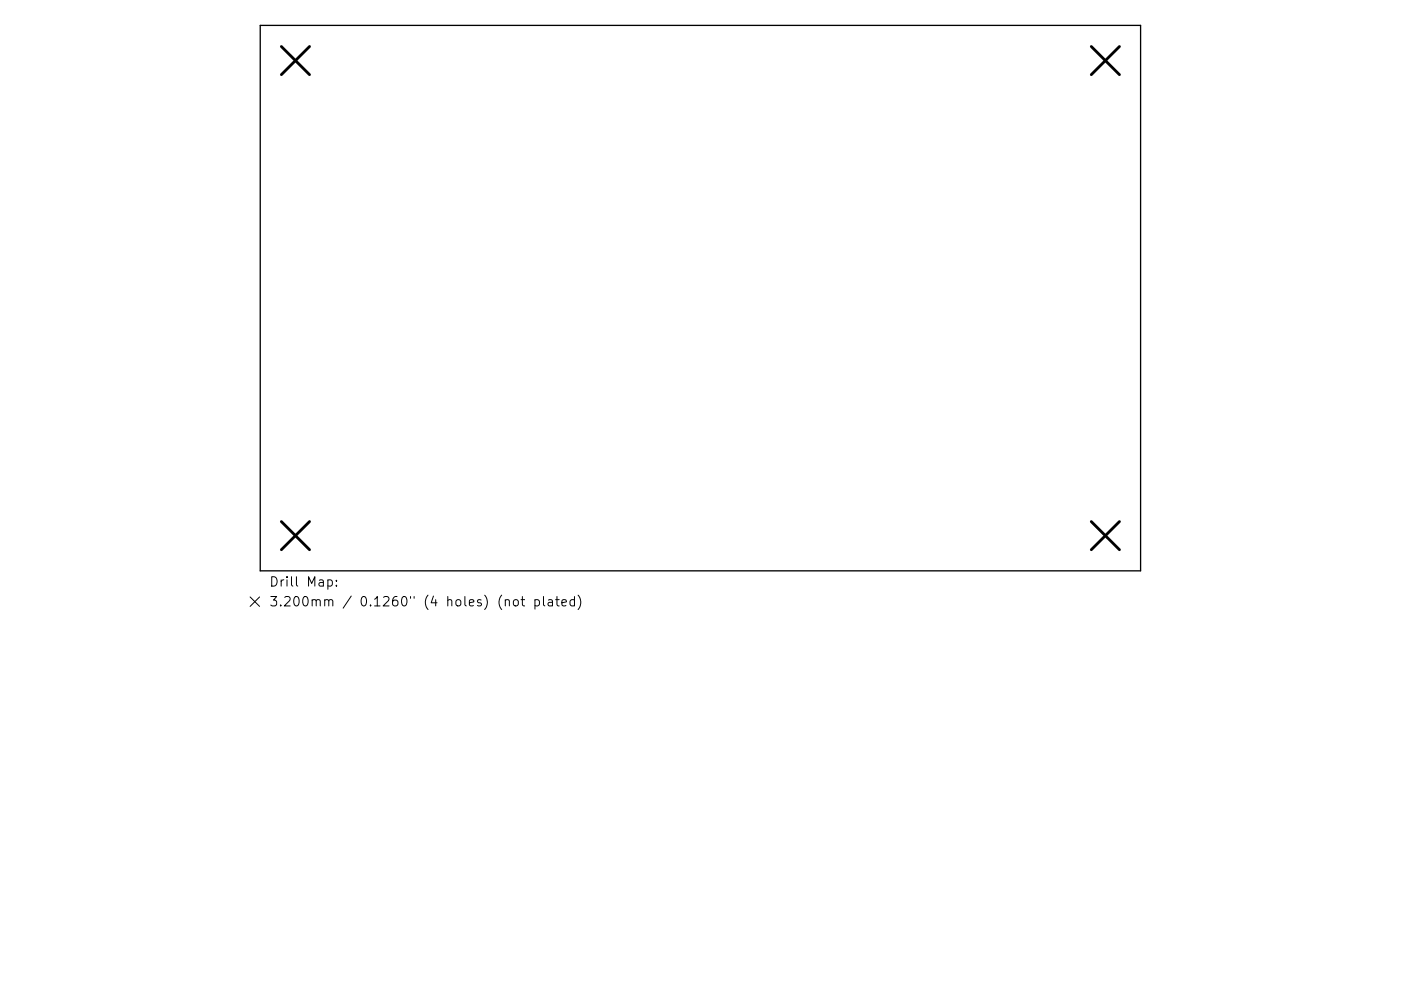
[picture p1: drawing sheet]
<svg xmlns="http://www.w3.org/2000/svg" width="297mm" height="210mm" viewBox="0 0 297 210" stroke-linecap="round" stroke-linejoin="round" font-family="sans-serif">
<defs><g id="words">
<g font-size="2.8">
<text x="57" y="124.5">Drill Map:</text>
<text x="57" y="128.7">3.200mm / 0.1260&quot; (4 holes) (not plated)</text>
</g>
</g></defs>
<path d="M55.2 5.4h186.6v115.7h-186.6z" fill="none" stroke="#000" stroke-width=".28"/>
<path d="M59.7 9.9l5.9 5.9M65.6 9.9l-5.9 5.9M231.4 9.9l5.9 5.9M237.3 9.9l-5.9 5.9M59.7 110.7l5.9 5.9M65.6 110.7l-5.9 5.9M231.4 110.7l5.9 5.9M237.3 110.7l-5.9 5.9" fill="none" stroke="#000" stroke-width=".6"/>
<g fill="none" stroke="#000" stroke-width=".21">
<path d="M53 126.7l2 2M55 126.7l-2 2M69.5 123.1l.6-.1 .4 .4v.6l-.2 .3h-.8M71.3 124.2v.2M71.3 123.1v.2M107.1 127.4l.3-.2 .5 .1 .1 1.3M108.9 127.4l.3-.2a.54 .54 0 0 1 .7 .4v.6a.54 .54 0 0 1-.5 .4 .54 .54 0 0 1-.6-.4zM110.5 127.2h.7M110.8 126.6v1.7v.2l.4 .1M113.4 127.3l.6-.1 .4 .4v.6l-.2 .3h-.8M113.4 127.2v2M115.2 126.6v1.7l.3 .3"/>
<path d="M116.3 127.3h.7l.1 1.3M117.1 127.7l-.6 .1a.39 .39 0 0 0-.3 .4 .39 .39 0 0 0 .3 .4l.6-.1M117.8 127.2h.8M118.1 126.6v1.7l.1 .2 .4 .1M119.1 127.9l1-.2-.1-.4-.6-.1-.3 .3 .1 1h.8M121.8 127.3l-.6-.1-.4 .4v.6l.2 .3h.8M121.8 126.6v2M122.6 126.3a2.29 2.29 0 0 1 0 3"/>
</g>
<use href="#words"/>
</svg>
